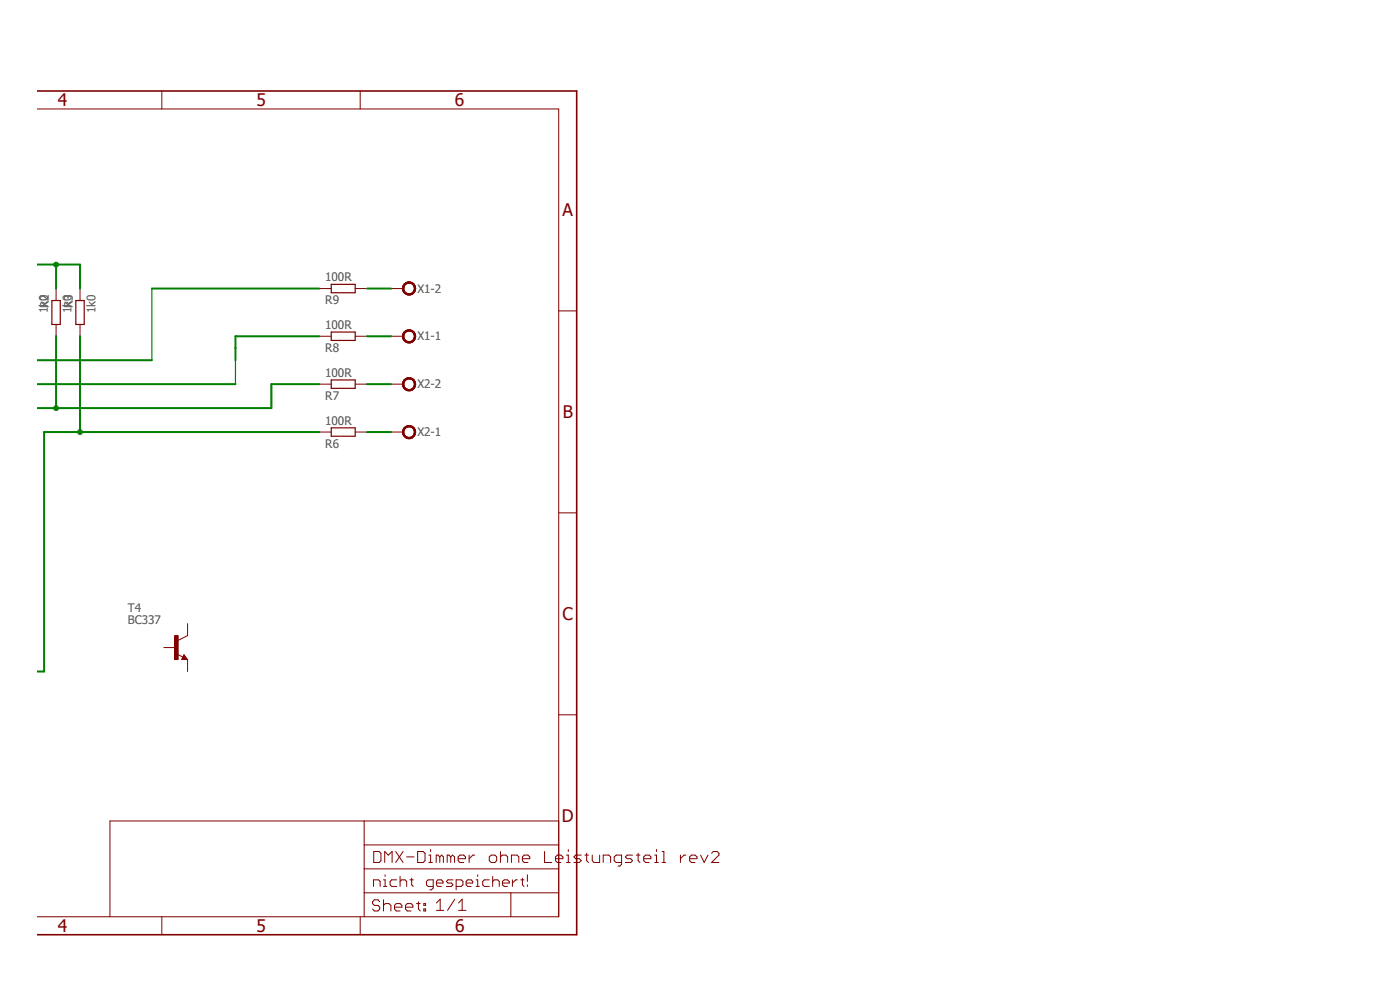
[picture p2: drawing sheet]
<svg xmlns="http://www.w3.org/2000/svg" width="297mm" height="210mm" viewBox="0 0 297 210" stroke-linecap="round" stroke-linejoin="round" font-family="sans-serif">
<defs><g id="words">
<g font-size="3.7" fill="#800000">
<text x="12.3" y="22.5">4</text>
<text x="54.4" y="22.5">5</text>
<text x="96.5" y="22.5">6</text>
<text x="119.3" y="45.8">A</text>
<text x="119.4" y="88.7">B</text>
<text x="119.3" y="131.5">C</text>
<text x="119.2" y="174.4">D</text>
<text x="12.3" y="197.7">4</text>
<text x="54.4" y="197.7">5</text>
<text x="96.5" y="197.7">6</text>
</g>
<g font-size="2.5" fill="#505050">
<text x="69" y="59.7">100R</text>
<text x="10.4" y="65.4" transform="rotate(-90 10.4 65.4)">R2</text>
<text x="15.5" y="65.4" transform="rotate(-90 15.5 65.4)">R3</text>
<text x="69" y="64.5">R9</text>
<text x="88.6" y="62.1">X1-2</text>
<text x="10.1" y="66.4" transform="rotate(-90 10.1 66.4)">1k0</text>
<text x="15.2" y="66.4" transform="rotate(-90 15.2 66.4)">1k0</text>
<text x="20.3" y="66.4" transform="rotate(-90 20.3 66.4)">1k0</text>
<text x="69" y="69.9">100R</text>
<text x="69" y="74.6">R8</text>
<text x="88.6" y="72.2">X1-1</text>
<text x="69" y="80">100R</text>
<text x="88.6" y="82.4">X2-2</text>
<text x="69" y="84.8">R7</text>
<text x="69" y="90.1">100R</text>
<text x="69" y="95">R6</text>
<text x="88.6" y="92.5">X2-1</text>
<text x="27.1" y="129.8">T4</text>
<text x="27.1" y="132.3">BC337</text>
</g>
</g></defs>
<path d="M154.1 19l-146.3 89.9M7.8 108.9l146.3 89.9" fill="none" stroke="#fff" stroke-width=".21"/>
<g fill="none" stroke="#800000" stroke-width=".21">
<path d="M34.3 19.3v3.8M76.4 19.3v3.8M7.8 23.1h110.7v171.4h-110.7M118.5 66h3.8M118.5 108.8h3.8M118.5 151.6h3.8M77.3 174.2v20.3M77.3 179.2h41.2M118.5 174.2h-95.2v20.3M34.3 194.5v3.8M76.4 194.5v3.8M77.3 189.4h41.2"/>
<path d="M77.3 184.3h41.2M79.2 188v-1.4h1.1l.3 .4v1M79.3 180.6h1.1l.4 .4v1.6l-.4 .4h-1.1zM80.6 191.3l-.4-.4h-.8l-.4 .4v.4l.4 .4h.8l.4 .3v.4l-.4 .5h-.8l-.4-.5M81.4 186.6h.3v1.4M81.4 188h.7M81.4 190.9v2.4M81.4 192.1l.3-.4h.8l.4 .4v1.2M81.6 183v-2.4l.8 .8 .8-.8v2.4M81.7 185.6v.3M83.7 192.4h1.6v-.3l-.4-.4h-.8l-.4 .4v.7l.4 .5h.8M83.9 180.6l1.6 2.4"/>
<path d="M84.2 186.6h-1.1l-.3 .4v.7l.3 .3h1.1M84.9 187l.3-.4h.7l.4 .4v1M84.9 185.9v2.1M85.5 180.6l-1.6 2.4M86 192.4h1.6v-.3l-.4-.4h-.8l-.4 .4v.7l.4 .5h.8M86.3 181.8h1.5M87 186.6h.7M87.3 186.3v1.4l.4 .3M88.3 191.7h.9M88.6 180.6h1.2l.4 .4v1.6l-.4 .4h-1.2zM88.8 191.3v1.5l.4 .5M89.9 191.7h.4v.4h-.4z"/>
<path d="M89.9 192.8h.4v.5h-.4zM91 183h.7M91 181.4h.4v1.6M91.4 180.2v.4M91.9 188h-1.1l-.3-.3v-.7l.3-.4h1.1v1.8l-.4 .4h-.3M92.6 187.3h1.4v-.3l-.4-.4h-.7l-.3 .4v.7l.3 .3h.7M92.6 191.6l.8-.8v2.3M92.6 193.1h1.5M93.3 181.8l-.4-.4h-.4v1.6M93.3 181.8v1.2M93.3 181.8l.4-.4 .4 .4v1.2M95.6 181.8l-.4-.4h-.3v1.6"/>
<path d="M95.6 181.8v1.2M95.6 181.8l.4-.4 .4 .4v1.2M96.1 186.6h-1.1l-.3 .4 .3 .3h.8l.3 .4-.3 .3h-1.1M96.5 190.8l-1.5 2.3M96.8 188h1l.4-.3v-.7l-.4-.4h-1v2.2M97.2 182.2h1.6v-.4l-.4-.4h-.8l-.4 .4v.8l.4 .4h.8M97.3 193.1h1.5M97.3 191.6l.7-.8v2.3M98.9 187.3h1.4v-.3l-.4-.4h-.7l-.3 .4v.7l.3 .3h.7M99.5 181.4v1.6M100.7 181.4h-.4l-.8 .8M101 186.6h.3v1.4"/>
<path d="M101 188h.7M101.3 185.6v.3M103.8 181.8l.4-.4h.8l.4 .4v.8l-.4 .4h-.8l-.4-.4zM103.8 186.6h-1.1l-.3 .4v.7l.3 .3h1.1M104.5 187l.4-.4h.7l.3 .4v1M104.5 185.9v2.1M106.2 181.8l.4-.4h.7l.4 .4v1.2M106.2 180.6v2.4M106.6 187.3h1.4v-.3l-.3-.4h-.7l-.4 .4v.7l.4 .3h.7M108.4 189.4v5.1M108.5 183v-1.6h1.2l.4 .4v1.2M108.7 186.6v1.4"/>
<path d="M109.8 186.6h-.4l-.7 .7M110.5 186.6h.7M110.8 182.2h1.6v-.4l-.4-.4h-.8l-.4 .4v.8l.4 .4h.8M110.8 186.3v1.4l.4 .3M111.9 185.6v1.4M111.9 187.7v.3M115.5 180.6v2.4h1.6M117.9 182.2h1.5v-.4l-.4-.4h-.8l-.3 .4v.8l.3 .4h.8M120.2 183h.7M120.2 181.4h.4v1.6M120.6 180.2v.4M123.3 181.4h-1.2l-.3 .4 .3 .4h.8l.4 .4-.4 .4h-1.1"/>
<path d="M124.1 181.4h.7M124.5 181v1.6l.3 .4M125.6 181.4v1.2l.4 .4h1.2v-1.6M128 183v-1.6h1.2l.3 .4v1.2M131.9 183h-1.2l-.4-.4v-.8l.4-.4h1.2v1.9l-.4 .4h-.4M134.2 181.4h-1.1l-.4 .4 .4 .4h.7l.4 .4-.4 .4h-1.1M135 181.4h.8M135.4 181v1.6l.4 .4M136.6 182.2h1.5v-.4l-.4-.4h-.8l-.3 .4v.8l.3 .4h.8M138.9 183h.8M138.9 181.4h.4v1.6M139.3 180.2v.4"/>
<path d="M140.5 183h.7M140.5 180.6h.3v2.4M144.4 181.4v1.6M145.5 181.4h-.4l-.7 .8M146.3 182.2h1.6v-.4l-.5-.4h-.7l-.4 .4v.8l.4 .4h.7M148.6 181.4l.8 1.6 .8-1.6M151 181l.3-.4h.8l.4 .4v.4l-1.5 1.6h1.5"/>
</g>
<path d="M7.8 19.3h114.5v179h-114.5" fill="none" stroke="#800000" stroke-width=".34"/>
<path d="M85.7 70.4a1.4 1.4 0 0 1 2.3 .2 1.4 1.4 0 0 1-.8 2.1 1.4 1.4 0 0 1-1.8-1.4h.2a1.13 1.13 0 0 1 1.6-1 1.13 1.13 0 0 1 .4 1.8 1.13 1.13 0 0 1-1.9-.3l-.1-.5h-.2z" fill-rule="evenodd" fill="#800000"/>
<path d="M85.7 70.4a1.4 1.4 0 0 1 2.3 .2 1.4 1.4 0 0 1-.8 2.1 1.4 1.4 0 0 1-1.8-1.4h.2a1.13 1.13 0 0 1 1.6-1 1.13 1.13 0 0 1 .4 1.8 1.13 1.13 0 0 1-1.9-.3l-.1-.5h-.2z" fill="none" stroke="#800000" stroke-width=".21"/>
<path d="M85.7 70.4a1.4 1.4 0 0 1 2.3 .2 1.4 1.4 0 0 1-.8 2.1 1.4 1.4 0 0 1-1.8-1.4h.2a1.13 1.13 0 0 1 1.6-1 1.13 1.13 0 0 1 .4 1.8 1.13 1.13 0 0 1-1.9-.3l-.1-.5h-.2z" fill-rule="evenodd" fill="#800000"/>
<path d="M85.7 70.4a1.4 1.4 0 0 1 2.3 .2 1.4 1.4 0 0 1-.8 2.1 1.4 1.4 0 0 1-1.8-1.4h.2a1.13 1.13 0 0 1 1.6-1 1.13 1.13 0 0 1 .4 1.8 1.13 1.13 0 0 1-1.9-.3l-.1-.5h-.2z" fill="none" stroke="#800000" stroke-width=".21"/>
<path d="M85.7 70.4a1.4 1.4 0 0 1 2.3 .2 1.4 1.4 0 0 1-.8 2.1 1.4 1.4 0 0 1-1.8-1.4h.2a1.13 1.13 0 0 1 1.6-1 1.13 1.13 0 0 1 .4 1.8 1.13 1.13 0 0 1-1.9-.3l-.1-.5h-.2z" fill-rule="evenodd" fill="#800000"/>
<path d="M83 71.3h2.5M85.7 70.4a1.4 1.4 0 0 1 2.3 .2 1.4 1.4 0 0 1-.8 2.1 1.4 1.4 0 0 1-1.8-1.4h.2a1.13 1.13 0 0 1 1.6-1 1.13 1.13 0 0 1 .4 1.8 1.13 1.13 0 0 1-1.9-.3l-.1-.5h-.2z" fill="none" stroke="#800000" stroke-width=".21"/>
<path d="M85.7 60.3a1.4 1.4 0 0 1 2.3 .1 1.4 1.4 0 0 1-.8 2.1 1.4 1.4 0 0 1-1.8-1.3h.2a1.13 1.13 0 0 1 1.6-1.1 1.13 1.13 0 0 1 .4 1.9 1.13 1.13 0 0 1-1.9-.4l-.1-.4h-.2z" fill-rule="evenodd" fill="#800000"/>
<path d="M85.7 60.3a1.4 1.4 0 0 1 2.3 .1 1.4 1.4 0 0 1-.8 2.1 1.4 1.4 0 0 1-1.8-1.3h.2a1.13 1.13 0 0 1 1.6-1.1 1.13 1.13 0 0 1 .4 1.9 1.13 1.13 0 0 1-1.9-.4l-.1-.4h-.2z" fill="none" stroke="#800000" stroke-width=".21"/>
<path d="M85.7 60.3a1.4 1.4 0 0 1 2.3 .1 1.4 1.4 0 0 1-.8 2.1 1.4 1.4 0 0 1-1.8-1.3h.2a1.13 1.13 0 0 1 1.6-1.1 1.13 1.13 0 0 1 .4 1.9 1.13 1.13 0 0 1-1.9-.4l-.1-.4h-.2z" fill-rule="evenodd" fill="#800000"/>
<path d="M85.7 60.3a1.4 1.4 0 0 1 2.3 .1 1.4 1.4 0 0 1-.8 2.1 1.4 1.4 0 0 1-1.8-1.3h.2a1.13 1.13 0 0 1 1.6-1.1 1.13 1.13 0 0 1 .4 1.9 1.13 1.13 0 0 1-1.9-.4l-.1-.4h-.2z" fill="none" stroke="#800000" stroke-width=".21"/>
<path d="M85.7 60.3a1.4 1.4 0 0 1 2.3 .1 1.4 1.4 0 0 1-.8 2.1 1.4 1.4 0 0 1-1.8-1.3h.2a1.13 1.13 0 0 1 1.6-1.1 1.13 1.13 0 0 1 .4 1.9 1.13 1.13 0 0 1-1.9-.4l-.1-.4h-.2z" fill-rule="evenodd" fill="#800000"/>
<path d="M83 61.2h2.5M85.7 60.3a1.4 1.4 0 0 1 2.3 .1 1.4 1.4 0 0 1-.8 2.1 1.4 1.4 0 0 1-1.8-1.3h.2a1.13 1.13 0 0 1 1.6-1.1 1.13 1.13 0 0 1 .4 1.9 1.13 1.13 0 0 1-1.9-.4l-.1-.4h-.2z" fill="none" stroke="#800000" stroke-width=".21"/>
<path d="M85.7 90.8a1.4 1.4 0 0 1 2.3 .1 1.4 1.4 0 0 1-.8 2.1 1.4 1.4 0 0 1-1.8-1.3h.2a1.13 1.13 0 0 1 1.6-1.2 1.13 1.13 0 0 1 .4 1.9 1.13 1.13 0 0 1-1.9-.4l-.1-.3h-.2z" fill-rule="evenodd" fill="#800000"/>
<path d="M85.7 90.8a1.4 1.4 0 0 1 2.3 .1 1.4 1.4 0 0 1-.8 2.1 1.4 1.4 0 0 1-1.8-1.3h.2a1.13 1.13 0 0 1 1.6-1.2 1.13 1.13 0 0 1 .4 1.9 1.13 1.13 0 0 1-1.9-.4l-.1-.3h-.2z" fill="none" stroke="#800000" stroke-width=".21"/>
<path d="M85.7 90.8a1.4 1.4 0 0 1 2.3 .1 1.4 1.4 0 0 1-.8 2.1 1.4 1.4 0 0 1-1.8-1.3h.2a1.13 1.13 0 0 1 1.6-1.2 1.13 1.13 0 0 1 .4 1.9 1.13 1.13 0 0 1-1.9-.4l-.1-.3h-.2z" fill-rule="evenodd" fill="#800000"/>
<path d="M85.7 90.8a1.4 1.4 0 0 1 2.3 .1 1.4 1.4 0 0 1-.8 2.1 1.4 1.4 0 0 1-1.8-1.3h.2a1.13 1.13 0 0 1 1.6-1.2 1.13 1.13 0 0 1 .4 1.9 1.13 1.13 0 0 1-1.9-.4l-.1-.3h-.2z" fill="none" stroke="#800000" stroke-width=".21"/>
<path d="M85.7 90.8a1.4 1.4 0 0 1 2.3 .1 1.4 1.4 0 0 1-.8 2.1 1.4 1.4 0 0 1-1.8-1.3h.2a1.13 1.13 0 0 1 1.6-1.2 1.13 1.13 0 0 1 .4 1.9 1.13 1.13 0 0 1-1.9-.4l-.1-.3h-.2z" fill-rule="evenodd" fill="#800000"/>
<path d="M83 91.7h2.5M85.7 90.8a1.4 1.4 0 0 1 2.3 .1 1.4 1.4 0 0 1-.8 2.1 1.4 1.4 0 0 1-1.8-1.3h.2a1.13 1.13 0 0 1 1.6-1.2 1.13 1.13 0 0 1 .4 1.9 1.13 1.13 0 0 1-1.9-.4l-.1-.3h-.2z" fill="none" stroke="#800000" stroke-width=".21"/>
<path d="M85.7 80.6a1.4 1.4 0 0 1 2.3 .2 1.4 1.4 0 0 1-.8 2.1 1.4 1.4 0 0 1-1.8-1.4h.2a1.13 1.13 0 0 1 1.6-1.1 1.13 1.13 0 0 1 .4 1.9 1.13 1.13 0 0 1-1.9-.4l-.1-.4h-.2z" fill-rule="evenodd" fill="#800000"/>
<path d="M85.7 80.6a1.4 1.4 0 0 1 2.3 .2 1.4 1.4 0 0 1-.8 2.1 1.4 1.4 0 0 1-1.8-1.4h.2a1.13 1.13 0 0 1 1.6-1.1 1.13 1.13 0 0 1 .4 1.9 1.13 1.13 0 0 1-1.9-.4l-.1-.4h-.2z" fill="none" stroke="#800000" stroke-width=".21"/>
<path d="M85.7 80.6a1.4 1.4 0 0 1 2.3 .2 1.4 1.4 0 0 1-.8 2.1 1.4 1.4 0 0 1-1.8-1.4h.2a1.13 1.13 0 0 1 1.6-1.1 1.13 1.13 0 0 1 .4 1.9 1.13 1.13 0 0 1-1.9-.4l-.1-.4h-.2z" fill-rule="evenodd" fill="#800000"/>
<path d="M85.7 80.6a1.4 1.4 0 0 1 2.3 .2 1.4 1.4 0 0 1-.8 2.1 1.4 1.4 0 0 1-1.8-1.4h.2a1.13 1.13 0 0 1 1.6-1.1 1.13 1.13 0 0 1 .4 1.9 1.13 1.13 0 0 1-1.9-.4l-.1-.4h-.2z" fill="none" stroke="#800000" stroke-width=".21"/>
<path d="M85.7 80.6a1.4 1.4 0 0 1 2.3 .2 1.4 1.4 0 0 1-.8 2.1 1.4 1.4 0 0 1-1.8-1.4h.2a1.13 1.13 0 0 1 1.6-1.1 1.13 1.13 0 0 1 .4 1.9 1.13 1.13 0 0 1-1.9-.4l-.1-.4h-.2z" fill-rule="evenodd" fill="#800000"/>
<g fill="none" stroke="#800000" stroke-width=".21">
<path d="M11.9 61.2v2.6M11.9 68.8v2.5M17 61.2v2.6M17 68.8v2.5M67.7 71.3h2.6M67.7 61.2h2.6M75.4 71.3h2.5M75.4 61.2h2.5M67.7 81.5h2.6M67.7 91.7h2.6M75.4 81.5h2.5M75.4 91.7h2.5"/>
<path d="M83 81.5h2.5M85.7 80.6a1.4 1.4 0 0 1 2.3 .2 1.4 1.4 0 0 1-.8 2.1 1.4 1.4 0 0 1-1.8-1.4h.2a1.13 1.13 0 0 1 1.6-1.1 1.13 1.13 0 0 1 .4 1.9 1.13 1.13 0 0 1-1.9-.4l-.1-.4h-.2zM37.6 138.8l1.2 .6M39 138.9l.8 1h-1.3zM39.8 134.8l-2 1"/>
</g>
<path d="M11 63.8h1.8v5h-1.8zM16.1 63.8h1.8v5h-1.8zM70.3 60.3h5.1v1.8h-5.1zM70.3 70.4h5.1v1.8h-5.1zM70.3 90.8h5.1v1.7h-5.1zM70.3 80.6h5.1v1.8h-5.1zM39 139.4l.2 .3h-.4l.2-.6 .5 .7h-.7" fill="none" stroke="#800000" stroke-width=".25"/>
<path d="M37 134.8h.8v5.1h-.8z" fill-rule="evenodd" fill="#800000"/>
<path d="M34.8 137.4h2.5M37 134.8h.8v5.1h-.8zM39.8 132.3v2.5M39.8 139.9v2.6" fill="none" stroke="#800000" stroke-width=".21"/>
<path d="M7.8 56.1h9.2v5.1M11.9 56.1v5.1" fill="none" stroke="#008000" stroke-width=".42"/>
<circle cx="11.9" cy="56.1" r=".51" fill="#008000"/>
<circle cx="11.9" cy="56.1" r=".51" fill="none" stroke="#008000" stroke-width=".21"/>
<path d="M32.2 61.2v15.2M50 76.4v5.1" fill="none" stroke="#008000" stroke-width=".25"/>
<path d="M7.8 76.4h24.4M11.9 71.3v15.3M32.2 61.2h35.5M67.7 71.3h-17.7v5.1M7.8 81.5h42.2M57.6 81.5v5.1h-49.8" fill="none" stroke="#008000" stroke-width=".42"/>
<circle cx="11.9" cy="86.6" r=".51" fill="#008000"/>
<circle cx="11.9" cy="86.6" r=".51" fill="none" stroke="#008000" stroke-width=".21"/>
<path d="M17 71.3v20.4M57.6 81.5h10.1M67.7 91.7h-58.3v50.8h-1.6" fill="none" stroke="#008000" stroke-width=".42"/>
<circle cx="17" cy="91.7" r=".51" fill="#008000"/>
<circle cx="17" cy="91.7" r=".51" fill="none" stroke="#008000" stroke-width=".21"/>
<path d="M77.9 61.2h5.1M77.9 71.3h5.1M77.9 81.5h5.1M77.9 91.7h5.1" fill="none" stroke="#008000" stroke-width=".42"/>
<use href="#words"/>
</svg>
